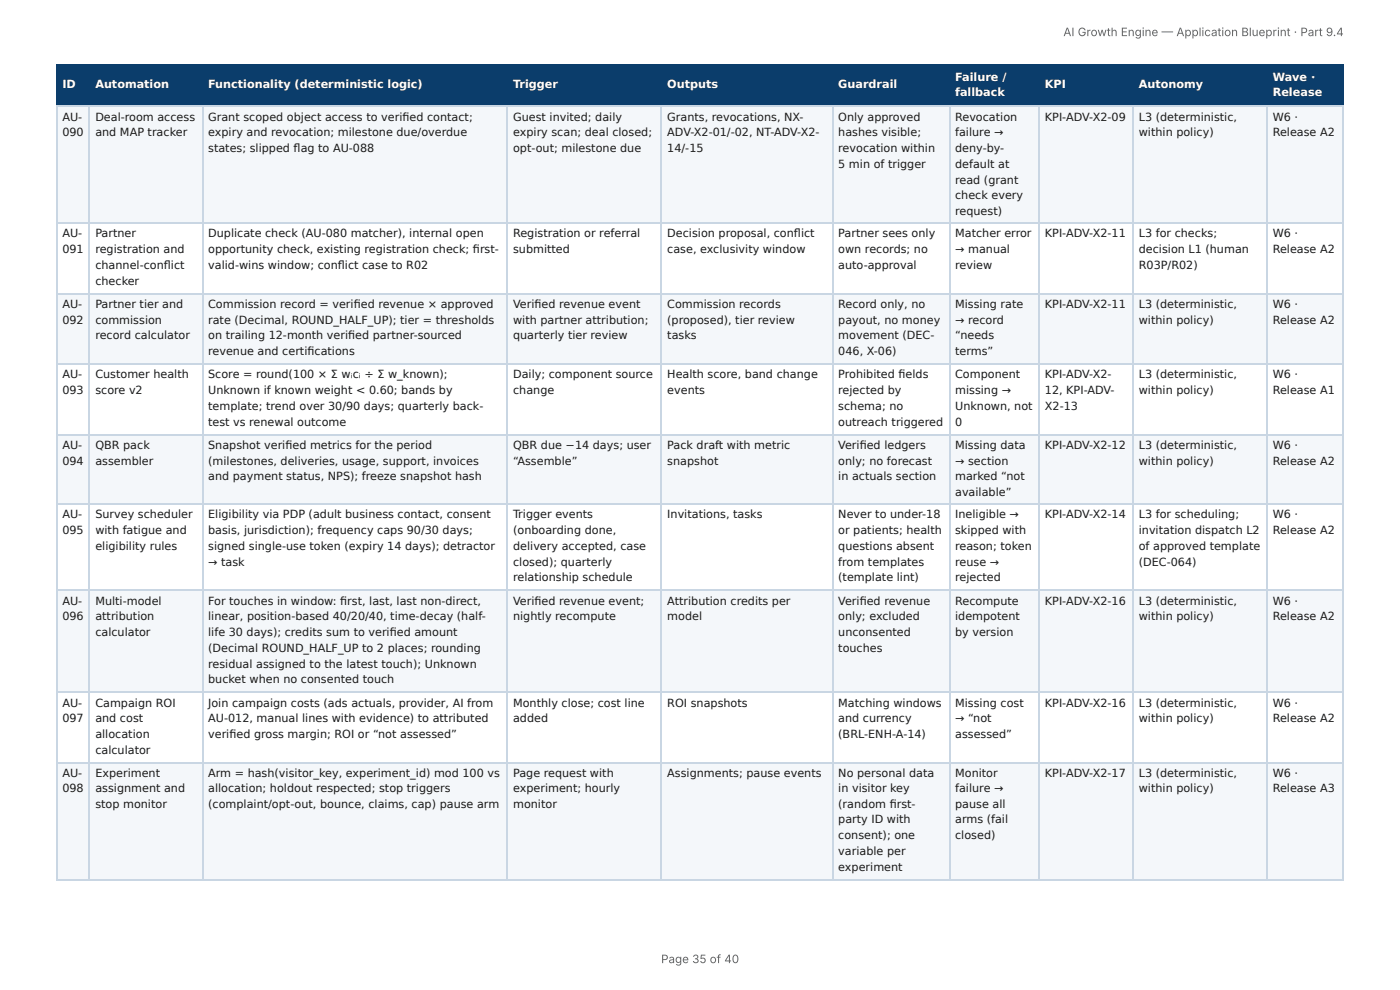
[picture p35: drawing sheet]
<svg xmlns="http://www.w3.org/2000/svg" width="297mm" height="210mm" viewBox="0 0 297 210" stroke-linecap="round" stroke-linejoin="round" font-family="sans-serif">
<defs><g id="words">
<g font-size="2.5" fill="#666">
<text x="225.8" y="7.7">AI Growth Engine — Application Blueprint · Part 9.4</text>
<text x="140.4" y="204.5">Page 35 of 40</text>
</g>
<g font-size="2.4" fill="#fff">
<text x="202.9" y="17.1">Failure /</text>
<text x="270.3" y="17.1">Wave ·</text>
<text x="13.2" y="18.7">ID</text>
<text x="20.3" y="18.7">Automation</text>
<text x="44.2" y="18.7">Functionality (deterministic logic)</text>
<text x="109" y="18.7">Trigger</text>
<text x="141.7" y="18.7">Outputs</text>
<text x="178" y="18.7">Guardrail</text>
<text x="202.9" y="20.5">fallback</text>
<text x="221.9" y="18.7">KPI</text>
<text x="241.9" y="18.7">Autonomy</text>
<text x="270.3" y="20.5">Release</text>
</g>
<g font-size="2.4" fill="#1a1a1a">
<text x="13.2" y="25.6">AU-</text>
<text x="13.2" y="29">090</text>
<text x="20.3" y="25.6">Deal-room access</text>
<text x="20.3" y="29">and MAP tracker</text>
<text x="44.2" y="25.6">Grant scoped object access to verifi ed contact;</text>
<text x="44.2" y="29">expiry and revocation; milestone due/overdue</text>
<text x="109" y="25.6">Guest invited; daily</text>
<text x="109" y="29">expiry scan; deal closed;</text>
<text x="141.7" y="25.6">Grants, revocations, NX-</text>
<text x="141.7" y="29">ADV-X2-01/-02, NT-ADV-X2-</text>
<text x="178" y="25.6">Only approved</text>
<text x="178" y="29">hashes visible;</text>
<text x="202.9" y="25.6">Revocation</text>
<text x="202.9" y="29">failure →</text>
<text x="221.9" y="25.6">KPI-ADV-X2-09</text>
<text x="241.9" y="25.6">L3 (deterministic,</text>
<text x="241.9" y="29">within policy)</text>
<text x="270.3" y="25.6">W6 ·</text>
<text x="270.3" y="29">Release A2</text>
<text x="44.2" y="32.3">states; slipped fl ag to AU-088</text>
<text x="109" y="32.3">opt-out; milestone due</text>
<text x="141.7" y="32.3">14/-15</text>
<text x="178" y="32.3">revocation within</text>
<text x="178" y="35.7">5 min of trigger</text>
<text x="202.9" y="32.3">deny-by-</text>
<text x="202.9" y="35.7">default at</text>
<text x="202.9" y="39">read (grant</text>
<text x="202.9" y="42.4">check every</text>
<text x="202.9" y="45.7">request)</text>
<text x="13.2" y="50.4">AU-</text>
<text x="13.2" y="53.8">091</text>
<text x="20.3" y="50.4">Partner</text>
<text x="20.3" y="53.8">registration and</text>
<text x="44.2" y="50.4">Duplicate check (AU-080 matcher), internal open</text>
<text x="44.2" y="53.8">opportunity check, existing registration check; fi rst-</text>
<text x="109" y="50.4">Registration or referral</text>
<text x="109" y="53.8">submitted</text>
<text x="141.7" y="50.4">Decision proposal, confl ict</text>
<text x="141.7" y="53.8">case, exclusivity window</text>
<text x="178" y="50.4">Partner sees only</text>
<text x="178" y="53.8">own records; no</text>
<text x="202.9" y="50.4">Matcher error</text>
<text x="202.9" y="53.8">→ manual</text>
<text x="221.9" y="50.4">KPI-ADV-X2-11</text>
<text x="241.9" y="50.4">L3 for checks;</text>
<text x="241.9" y="53.8">decision L1 (human</text>
<text x="270.3" y="50.4">W6 ·</text>
<text x="270.3" y="53.8">Release A2</text>
<text x="20.3" y="57.1">channel-confl ict</text>
<text x="44.2" y="57.1">valid-wins window; confl ict case to R02</text>
<text x="178" y="57.1">auto-approval</text>
<text x="202.9" y="57.1">review</text>
<text x="241.9" y="57.1">R03P/R02)</text>
<text x="13.2" y="65.4">AU-</text>
<text x="20.3" y="60.5">checker</text>
<text x="20.3" y="65.4">Partner tier and</text>
<text x="44.2" y="65.4">Commission record = verifi ed revenue × approved</text>
<text x="109" y="65.4">Verifi ed revenue event</text>
<text x="141.7" y="65.4">Commission records</text>
<text x="178" y="65.4">Record only, no</text>
<text x="202.9" y="65.4">Missing rate</text>
<text x="221.9" y="65.4">KPI-ADV-X2-11</text>
<text x="241.9" y="65.4">L3 (deterministic,</text>
<text x="270.3" y="65.4">W6 ·</text>
<text x="13.2" y="68.7">092</text>
<text x="20.3" y="68.7">commission</text>
<text x="44.2" y="68.7">rate (Decimal, ROUND_HALF_UP); tier = thresholds</text>
<text x="109" y="68.7">with partner attribution;</text>
<text x="141.7" y="68.7">(proposed), tier review</text>
<text x="178" y="68.7">payout, no money</text>
<text x="202.9" y="68.7">→ record</text>
<text x="241.9" y="68.7">within policy)</text>
<text x="270.3" y="68.7">Release A2</text>
<text x="20.3" y="72.1">record calculator</text>
<text x="44.2" y="72.1">on trailing 12-month verifi ed partner-sourced</text>
<text x="44.2" y="75.4">revenue and certifi cations</text>
<text x="109" y="72.1">quarterly tier review</text>
<text x="141.7" y="72.1">tasks</text>
<text x="178" y="72.1">movement (DEC-</text>
<text x="178" y="75.4">046, X-06)</text>
<text x="202.9" y="72.1">“needs</text>
<text x="202.9" y="75.4">terms”</text>
<text x="13.2" y="80.3">AU-</text>
<text x="13.2" y="83.7">093</text>
<text x="20.3" y="80.3">Customer health</text>
<text x="20.3" y="83.7">score v2</text>
<text x="44.2" y="80.3">Score = round(100 × Σ wᵢcᵢ ÷ Σ w_known);</text>
<text x="44.2" y="83.7">Unknown if known weight &lt; 0.60; bands by</text>
<text x="109" y="80.3">Daily; component source</text>
<text x="109" y="83.7">change</text>
<text x="141.7" y="80.3">Health score, band change</text>
<text x="141.7" y="83.7">events</text>
<text x="178" y="80.3">Prohibited fi elds</text>
<text x="178" y="83.7">rejected by</text>
<text x="202.9" y="80.3">Component</text>
<text x="202.9" y="83.7">missing →</text>
<text x="221.9" y="80.3">KPI-ADV-X2-</text>
<text x="221.9" y="83.7">12, KPI-ADV-</text>
<text x="241.9" y="80.3">L3 (deterministic,</text>
<text x="241.9" y="83.7">within policy)</text>
<text x="270.3" y="80.3">W6 ·</text>
<text x="270.3" y="83.7">Release A1</text>
<text x="44.2" y="87">template; trend over 30/90 days; quarterly back-</text>
<text x="178" y="87">schema; no</text>
<text x="202.9" y="87">Unknown, not</text>
<text x="221.9" y="87">X2-13</text>
<text x="13.2" y="95.3">AU-</text>
<text x="20.3" y="95.3">QBR pack</text>
<text x="44.2" y="90.4">test vs renewal outcome</text>
<text x="44.2" y="95.3">Snapshot verifi ed metrics for the period</text>
<text x="109" y="95.3">QBR due −14 days; user</text>
<text x="141.7" y="95.3">Pack draft with metric</text>
<text x="178" y="90.4">outreach triggered</text>
<text x="178" y="95.3">Verifi ed ledgers</text>
<text x="202.9" y="90.4">0</text>
<text x="202.9" y="95.3">Missing data</text>
<text x="221.9" y="95.3">KPI-ADV-X2-12</text>
<text x="241.9" y="95.3">L3 (deterministic,</text>
<text x="270.3" y="95.3">W6 ·</text>
<text x="13.2" y="98.7">094</text>
<text x="20.3" y="98.7">assembler</text>
<text x="44.2" y="98.7">(milestones, deliveries, usage, support, invoices</text>
<text x="109" y="98.7">“Assemble”</text>
<text x="141.7" y="98.7">snapshot</text>
<text x="178" y="98.7">only; no forecast</text>
<text x="202.9" y="98.7">→ section</text>
<text x="241.9" y="98.7">within policy)</text>
<text x="270.3" y="98.7">Release A2</text>
<text x="44.2" y="102">and payment status, NPS); freeze snapshot hash</text>
<text x="178" y="102">in actuals section</text>
<text x="202.9" y="102">marked “not</text>
<text x="202.9" y="105.4">available”</text>
<text x="13.2" y="110.1">AU-</text>
<text x="13.2" y="113.4">095</text>
<text x="20.3" y="110.1">Survey scheduler</text>
<text x="20.3" y="113.4">with fatigue and</text>
<text x="44.2" y="110.1">Eligibility via PDP (adult business contact, consent</text>
<text x="44.2" y="113.4">basis, jurisdiction); frequency caps 90/30 days;</text>
<text x="109" y="110.1">Trigger events</text>
<text x="109" y="113.4">(onboarding done,</text>
<text x="141.7" y="110.1">Invitations, tasks</text>
<text x="178" y="110.1">Never to under-18</text>
<text x="178" y="113.4">or patients; health</text>
<text x="202.9" y="110.1">Ineligible →</text>
<text x="202.9" y="113.4">skipped with</text>
<text x="221.9" y="110.1">KPI-ADV-X2-14</text>
<text x="241.9" y="110.1">L3 for scheduling;</text>
<text x="241.9" y="113.4">invitation dispatch L2</text>
<text x="270.3" y="110.1">W6 ·</text>
<text x="270.3" y="113.4">Release A2</text>
<text x="20.3" y="116.8">eligibility rules</text>
<text x="44.2" y="116.8">signed single-use token (expiry 14 days); detractor</text>
<text x="109" y="116.8">delivery accepted, case</text>
<text x="178" y="116.8">questions absent</text>
<text x="202.9" y="116.8">reason; token</text>
<text x="241.9" y="116.8">of approved template</text>
<text x="44.2" y="120.1">→ task</text>
<text x="109" y="120.1">closed); quarterly</text>
<text x="109" y="123.5">relationship schedule</text>
<text x="178" y="120.1">from templates</text>
<text x="178" y="123.5">(template lint)</text>
<text x="202.9" y="120.1">reuse →</text>
<text x="202.9" y="123.5">rejected</text>
<text x="241.9" y="120.1">(DEC-064)</text>
<text x="13.2" y="128.4">AU-</text>
<text x="13.2" y="131.7">096</text>
<text x="20.3" y="128.4">Multi-model</text>
<text x="20.3" y="131.7">attribution</text>
<text x="44.2" y="128.4">For touches in window: fi rst, last, last non-direct,</text>
<text x="44.2" y="131.7">linear, position-based 40/20/40, time-decay (half-</text>
<text x="109" y="128.4">Verifi ed revenue event;</text>
<text x="109" y="131.7">nightly recompute</text>
<text x="141.7" y="128.4">Attribution credits per</text>
<text x="141.7" y="131.7">model</text>
<text x="178" y="128.4">Verifi ed revenue</text>
<text x="178" y="131.7">only; excluded</text>
<text x="202.9" y="128.4">Recompute</text>
<text x="202.9" y="131.7">idempotent</text>
<text x="221.9" y="128.4">KPI-ADV-X2-16</text>
<text x="241.9" y="128.4">L3 (deterministic,</text>
<text x="241.9" y="131.7">within policy)</text>
<text x="270.3" y="128.4">W6 ·</text>
<text x="270.3" y="131.7">Release A2</text>
<text x="20.3" y="135.1">calculator</text>
<text x="44.2" y="135.1">life 30 days); credits sum to verifi ed amount</text>
<text x="178" y="135.1">unconsented</text>
<text x="202.9" y="135.1">by version</text>
<text x="44.2" y="138.4">(Decimal ROUND_HALF_UP to 2 places; rounding</text>
<text x="44.2" y="141.8">residual assigned to the latest touch); Unknown</text>
<text x="178" y="138.4">touches</text>
<text x="44.2" y="145.1">bucket when no consented touch</text>
<text x="13.2" y="150.1">AU-</text>
<text x="13.2" y="153.4">097</text>
<text x="20.3" y="150.1">Campaign ROI</text>
<text x="20.3" y="153.4">and cost</text>
<text x="44.2" y="150.1">Join campaign costs (ads actuals, provider, AI from</text>
<text x="44.2" y="153.4">AU-012, manual lines with evidence) to attributed</text>
<text x="109" y="150.1">Monthly close; cost line</text>
<text x="109" y="153.4">added</text>
<text x="141.7" y="150.1">ROI snapshots</text>
<text x="178" y="150.1">Matching windows</text>
<text x="178" y="153.4">and currency</text>
<text x="202.9" y="150.1">Missing cost</text>
<text x="202.9" y="153.4">→ “not</text>
<text x="221.9" y="150.1">KPI-ADV-X2-16</text>
<text x="241.9" y="150.1">L3 (deterministic,</text>
<text x="241.9" y="153.4">within policy)</text>
<text x="270.3" y="150.1">W6 ·</text>
<text x="270.3" y="153.4">Release A2</text>
<text x="20.3" y="156.8">allocation</text>
<text x="20.3" y="160.1">calculator</text>
<text x="44.2" y="156.8">verifi ed gross margin; ROI or “not assessed”</text>
<text x="178" y="156.8">(BRL-ENH-A-14)</text>
<text x="202.9" y="156.8">assessed”</text>
<text x="13.2" y="165">AU-</text>
<text x="20.3" y="165">Experiment</text>
<text x="44.2" y="165">Arm = hash(visitor_key, experiment_id) mod 100 vs</text>
<text x="109" y="165">Page request with</text>
<text x="141.7" y="165">Assignments; pause events</text>
<text x="178" y="165">No personal data</text>
<text x="202.9" y="165">Monitor</text>
<text x="221.9" y="165">KPI-ADV-X2-17</text>
<text x="241.9" y="165">L3 (deterministic,</text>
<text x="270.3" y="165">W6 ·</text>
<text x="13.2" y="168.2">098</text>
<text x="20.3" y="168.2">assignment and</text>
<text x="20.3" y="171.5">stop monitor</text>
<text x="44.2" y="168.2">allocation; holdout respected; stop triggers</text>
<text x="44.2" y="171.5">(complaint/opt-out, bounce, claims, cap) pause arm</text>
<text x="109" y="168.2">experiment; hourly</text>
<text x="109" y="171.5">monitor</text>
<text x="178" y="168.2">in visitor key</text>
<text x="178" y="171.5">(random fi rst-</text>
<text x="202.9" y="168.2">failure →</text>
<text x="202.9" y="171.5">pause all</text>
<text x="241.9" y="168.2">within policy)</text>
<text x="270.3" y="168.2">Release A3</text>
<text x="178" y="174.9">party ID with</text>
<text x="178" y="178.2">consent); one</text>
<text x="202.9" y="174.9">arms (fail</text>
<text x="202.9" y="178.2">closed)</text>
<text x="178" y="181.6">variable per</text>
<text x="178" y="184.9">experiment</text>
</g>
</g></defs>
<g fill="#0b3d6b">
<path d="M12.1 14h7v8.5h-7z"/>
<path d="M19.1 14h23.9v8.5h-23.9z"/>
<path d="M43 14h64.8v8.5h-64.8z"/>
<path d="M107.8 14h32.8v8.5h-32.8z"/>
<path d="M140.6 14h36.2v8.5h-36.2z"/>
<path d="M176.8 14h24.8v8.5h-24.8z"/>
<path d="M201.6 14h19v8.5h-19z"/>
<path d="M220.6 14h20.1v8.5h-20.1z"/>
<path d="M240.7 14h28.4v8.5h-28.4z"/>
<path d="M269.1 14h16.3v8.5h-16.3z"/>
</g>
<g fill="#f4f7fa">
<path d="M12.1 22.5h7v25h-7z"/>
<path d="M19.1 22.5h23.9v25h-23.9z"/>
<path d="M43 22.5h64.8v25h-64.8z"/>
<path d="M107.8 22.5h32.8v25h-32.8z"/>
<path d="M140.6 22.5h36.2v25h-36.2z"/>
<path d="M176.8 22.5h24.8v25h-24.8z"/>
<path d="M201.6 22.5h19v25h-19z"/>
<path d="M220.6 22.5h20.1v25h-20.1z"/>
<path d="M240.7 22.5h28.4v25h-28.4z"/>
<path d="M269.1 22.5h16.3v25h-16.3z"/>
<path d="M12.1 62.5h7v14.7h-7z"/>
<path d="M19.1 62.5h23.9v14.7h-23.9z"/>
<path d="M43 62.5h64.8v14.7h-64.8z"/>
<path d="M107.8 62.5h32.8v14.7h-32.8z"/>
<path d="M140.6 62.5h36.2v14.7h-36.2z"/>
<path d="M176.8 62.5h24.8v14.7h-24.8z"/>
<path d="M201.6 62.5h19v14.7h-19z"/>
<path d="M220.6 62.5h20.1v14.7h-20.1z"/>
<path d="M240.7 62.5h28.4v14.7h-28.4z"/>
<path d="M269.1 62.5h16.3v14.7h-16.3z"/>
<path d="M12.1 92.2h7v15h-7z"/>
<path d="M19.1 92.2h23.9v15h-23.9z"/>
<path d="M43 92.2h64.8v15h-64.8z"/>
<path d="M107.8 92.2h32.8v15h-32.8z"/>
<path d="M140.6 92.2h36.2v15h-36.2z"/>
<path d="M176.8 92.2h24.8v15h-24.8z"/>
<path d="M201.6 92.2h19v15h-19z"/>
<path d="M220.6 92.2h20.1v15h-20.1z"/>
<path d="M240.7 92.2h28.4v15h-28.4z"/>
<path d="M269.1 92.2h16.3v15h-16.3z"/>
<path d="M12.1 125.5h7v21.4h-7z"/>
<path d="M19.1 125.5h23.9v21.4h-23.9z"/>
<path d="M43 125.5h64.8v21.4h-64.8z"/>
<path d="M107.8 125.5h32.8v21.4h-32.8z"/>
<path d="M140.6 125.5h36.2v21.4h-36.2z"/>
<path d="M176.8 125.5h24.8v21.4h-24.8z"/>
<path d="M201.6 125.5h19v21.4h-19z"/>
<path d="M220.6 125.5h20.1v21.4h-20.1z"/>
<path d="M240.7 125.5h28.4v21.4h-28.4z"/>
<path d="M269.1 125.5h16.3v21.4h-16.3z"/>
<path d="M12.1 161.9h7v25h-7z"/>
<path d="M19.1 161.9h23.9v25h-23.9z"/>
<path d="M43 161.9h64.8v25h-64.8z"/>
<path d="M107.8 161.9h32.8v25h-32.8z"/>
<path d="M140.6 161.9h36.2v25h-36.2z"/>
<path d="M176.8 161.9h24.8v25h-24.8z"/>
<path d="M201.6 161.9h19v25h-19z"/>
<path d="M220.6 161.9h20.1v25h-20.1z"/>
<path d="M240.7 161.9h28.4v25h-28.4z"/>
<path d="M269.1 161.9h16.3v25h-16.3z"/>
</g>
<path d="M11.9 13.9h273.5M12 13.8v8.9M18.9 13.8v8.9M43.1 13.8v8.9M107.6 13.8v8.9M140.5 13.8v8.9M176.9 13.8v8.9M201.7 13.8v8.9M220.7 13.8v8.9M240.6 13.8v8.9M269.2 13.8v8.9M11.9 22.6h273.5" fill="none" stroke="#0b3d6b" stroke-width=".22"/>
<path d="M285.3 13.8v8.9" fill="none" stroke="#0b3d6b" stroke-width=".21"/>
<g fill="none" stroke="#c9d6e3" stroke-width=".22">
<path d="M11.9 22.6h273.5M12 22.7v164.2M18.9 22.7v164.2M43.1 22.7v164.2M107.6 22.7v164.2M140.5 22.7v164.2M176.9 22.7v164.2M201.7 22.7v164.2M220.7 22.7v164.2M240.6 22.7v164.2M269.2 22.7v164.2M11.9 47.4h273.5"/>
<path d="M11.9 62.4h273.5M11.9 77.3h273.5M11.9 92.3h273.5M11.9 107h273.5M11.9 125.4h273.5M11.9 147h273.5M11.9 162h273.5M11.9 186.8h273.5"/>
</g>
<path d="M285.3 22.7v164.2" fill="none" stroke="#c9d6e3" stroke-width=".21"/>
<use href="#words"/>
</svg>
